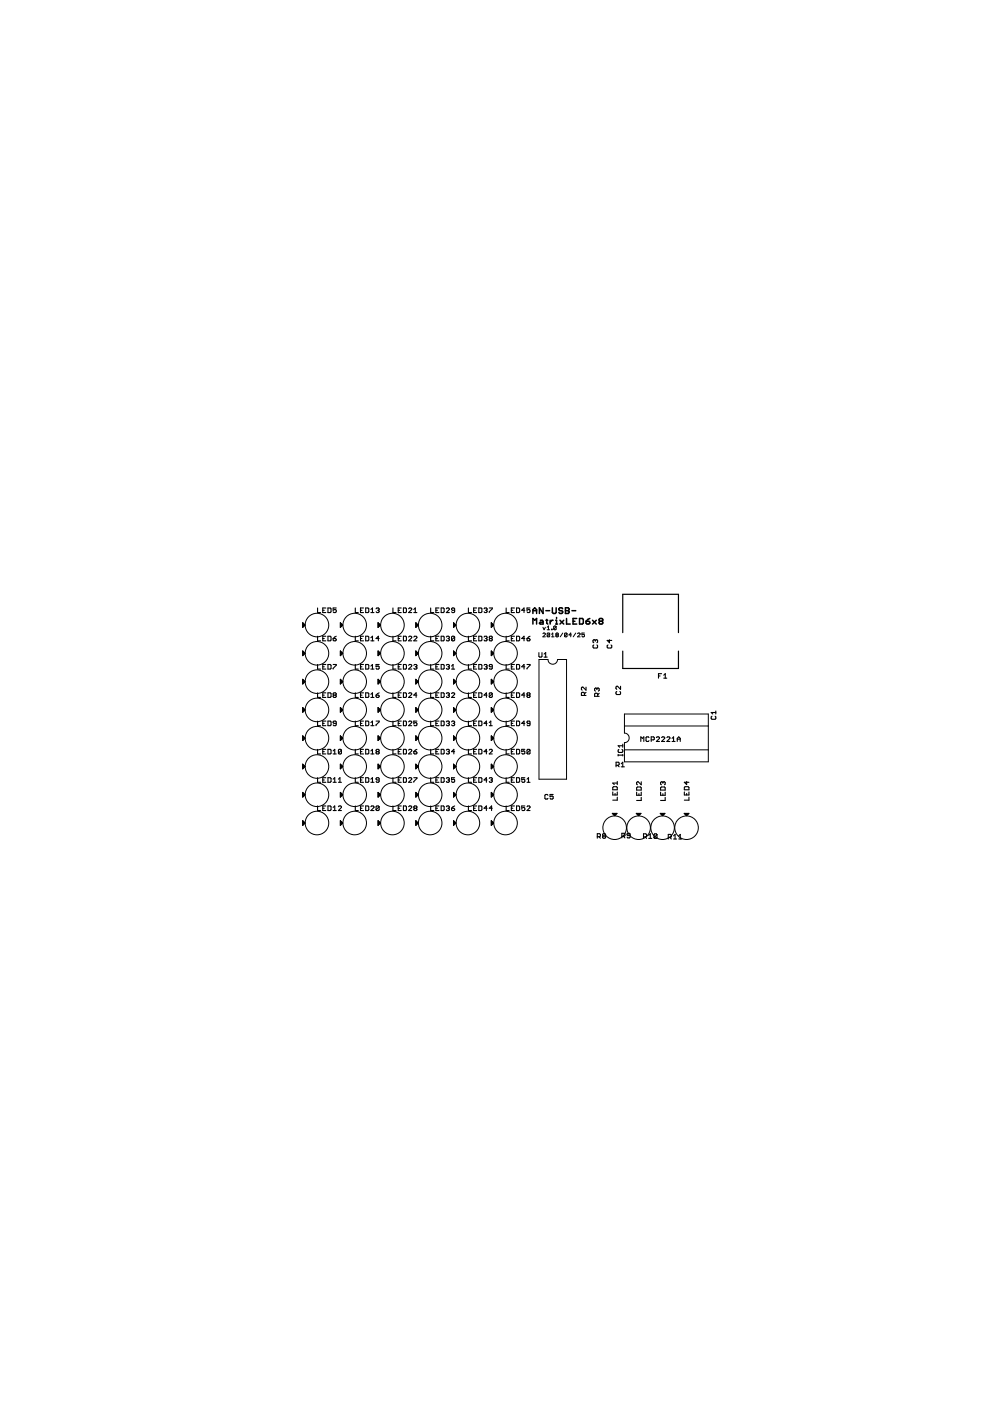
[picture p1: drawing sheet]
<svg xmlns="http://www.w3.org/2000/svg" width="210mm" height="297mm" viewBox="0 0 210 297" stroke-linecap="round" stroke-linejoin="round" font-family="sans-serif">
<g fill="none" stroke="#000" stroke-width=".23">
<path d="M67.3 128.9v1h.7M67.3 134.9v1h.7M68.4 129.4h.3M68.4 135.4h.3M69.1 128.9h-.7v1h.7M69.1 134.9h-.7v1h.7M69.5 128.9h.5l.2 .2v.6l-.2 .2h-.5zM69.5 134.9h.5l.2 .2v.6l-.2 .2h-.5zM70.6 135.4h.5l.2 .3-.5 .2zM71.3 128.9h-.7v.5l.4-.2 .3 .2-.2 .5-.5-.2M71.3 134.9l-.7 .5M75.3 128.9v1h.7"/>
<path d="M75.3 134.9v1h.7M76.4 129.4h.4M76.4 135.4h.4M77.1 128.9h-.7v1h.7M77.1 134.9h-.7v1h.7M77.5 128.9h.5l.2 .2v.6l-.2 .2h-.5zM77.5 134.9h.5l.2 .2v.6l-.2 .2h-.5zM78.6 129.9h.7M78.6 135.9h.7M78.6 129.2l.4-.3v1M78.6 135.2l.4-.3v1M79.7 129.1l.5-.2 .2 .2-.2 .3"/>
<path d="M80.1 129.4h.1M80.2 129.4l.2 .2-.2 .3-.5-.2M80.4 135.4h-.7l.5-.5v1M83.3 128.9v1h.7M83.3 134.9v1h.7M84.4 129.4h.4M84.4 135.4h.4M85.1 128.9h-.7v1h.7M85.1 134.9h-.7v1h.7M85.5 128.9h.5l.2 .2v.6l-.2 .2h-.5zM85.5 134.9h.5l.2 .2v.6l-.2 .2h-.5zM86.6 129.1l.2-.2 .5 .2-.7 .8h.7"/>
<path d="M86.6 135.1l.2-.2 .5 .2-.7 .8h.7M87.7 129.9h.7M87.7 135.1l.2-.2 .5 .2-.7 .8h.7M87.7 129.2l.4-.3v1M91.3 128.9v1h.7M91.3 134.9v1h.7M92.4 129.4h.4M92.4 135.4h.4M93.1 128.9h-.7v1h.7M93.1 134.9h-.7v1h.7M93.5 128.9h.5l.2 .2v.6l-.2 .2h-.5zM93.5 134.9h.5l.2 .2v.6l-.2 .2h-.5z"/>
<path d="M94.6 129.1l.2-.2h.3l.2 .2-.7 .8h.7M94.6 135.1l.2-.2h.3l.2 .2-.2 .3M95 135.4h.1M95.1 135.4l.2 .2-.2 .3h-.3l-.2-.2M96.4 129.4h-.5l-.2-.2 .2-.3 .5 .2v.6l-.2 .2-.5-.2M96.4 135.1v.6l-.2 .2-.5-.2M96.4 135.1l-.5-.2-.2 .2v.6M96.4 135.1l-.7 .6M99.3 128.9v1h.7M99.3 134.9v1h.7M100.4 129.4h.4M100.4 135.4h.4"/>
<path d="M101.1 128.9h-.7v1h.7M101.1 134.9h-.7v1h.7M101.5 128.9h.5l.2 .2v.6l-.2 .2h-.5zM101.5 134.9h.5l.2 .2v.6l-.2 .2h-.5zM102.6 129.1l.2-.2h.3l.2 .2-.2 .3M102.6 135.1l.2-.2h.3l.2 .2-.2 .3M103 129.4h.1M103 135.4h.1M103.1 129.4l.2 .2-.2 .3h-.3l-.2-.2M103.1 135.4l.2 .2-.2 .3h-.3l-.2-.2M103.7 128.9h.7l-.7 1M103.9 135.4l-.2 .2 .2 .3h.3l.2-.2-.2-.3"/>
<path d="M103.9 135.4l-.2-.2 .2-.3h.3l.2 .2-.2 .3M103.9 135.4h.3M107.3 128.9v1h.6M107.3 134.9v1h.6M108.4 129.4h.3M108.4 135.4h.3M109.1 128.9h-.7v1h.7M109.1 134.9h-.7v1h.7M109.5 128.9h.5l.2 .2v.6l-.2 .2h-.5zM109.5 134.9h.5l.2 .2v.6l-.2 .2h-.5zM111.3 129.4h-.7l.5-.5v1M111.3 135.4h-.7l.5-.5v1"/>
<path d="M111.7 135.4h.5l.2 .3-.2 .2h-.3zM112.4 128.9h-.7v.5l.5-.2 .2 .5-.2 .2h-.3l-.2-.2M112.4 134.9l-.7 .5M114.3 138.4v.8l.1 .1 .5-.1v-.8M115.4 139.3h.6M115.4 138.7l.3-.3v.9M125.9 136.7l-.2 .2 .2 .5h.7l.1-.2-.1-.5M126.2 135.8l-.1-.2-.4 .2v.3l.2 .2M126.2 135.8l.2-.2 .3 .2-.1 .5M126.2 135.8v.2M128.9 136.7l-.2 .2 .2 .5h.6l.2-.2-.2-.5M129.2 135.6v.7l-.5-.5h1"/>
<path d="M67.3 140.9v1h.7M67.3 146.9v1h.7M67.3 152.9v1h.7M67.3 158.9v1h.7M68.4 141.4h.3M68.4 147.4h.3M68.4 153.4h.3M68.4 159.4h.3M69.1 140.9h-.7v1h.7M69.1 146.9h-.7v1h.7M69.1 152.9h-.7v1h.7M69.1 158.9h-.7v1h.7"/>
<path d="M69.5 140.9h.5l.2 .2v.6l-.2 .2h-.5zM69.5 146.9h.5l.2 .1v.7l-.2 .2h-.5zM69.5 152.9h.5l.2 .2v.6l-.2 .2h-.5zM69.5 158.9h.5l.2 .1v.7l-.2 .2h-.5zM70.6 140.9h.7l-.7 1M70.6 159.9h.7M70.6 159.2l.4-.3v1M70.8 147.4l-.2-.2 .2-.3 .5 .1-.2 .4M70.8 147.4l-.2 .1 .2 .4 .5-.2-.2-.3M70.8 147.4h.3M71.3 153.4h-.5l-.2-.2 .2-.3 .5 .2v.6l-.2 .2-.5-.2M72.4 159v.7l-.2 .2-.4-.2"/>
<path d="M72.4 159l-.2-.1h-.3l-.1 .1v.7M72.4 159l-.6 .7M75.3 140.9v1h.7M75.3 146.9v1h.7M75.3 152.9v1h.7M75.3 158.9v1h.7M76.4 141.4h.4M76.4 147.4h.4M76.4 153.4h.4M76.4 159.4h.4M77.1 140.9h-.7v1h.7M77.1 146.9h-.7v1h.7"/>
<path d="M77.1 152.9h-.7v1h.7M77.1 158.9h-.7v1h.7M77.5 140.9h.5l.2 .2v.6l-.2 .2h-.5zM77.5 146.9h.5l.2 .1v.7l-.2 .2h-.5zM77.5 152.9h.5l.2 .2v.6l-.2 .2h-.5zM77.5 158.9h.5l.2 .1v.7l-.2 .2h-.5zM78.6 141.9h.7M78.6 147.9h.7M78.6 153.9h.7M78.6 159.9h.7M78.6 141.2l.4-.3v1M78.6 147.2l.4-.3v1"/>
<path d="M78.6 153.2l.4-.3v1M78.6 159.2l.4-.3v1M79.7 147.4h.5l.2 .3-.5 .2zM79.7 152.9h.7l-.7 1M79.9 159.4l-.2 .1 .2 .4 .5-.2-.2-.3M79.9 159.4l-.2-.2 .2-.3 .5 .1-.2 .4M79.9 159.4h.3M80.4 140.9h-.7v.5l.4-.2 .3 .2v.3l-.2 .2-.5-.2M80.4 146.9l-.7 .5M83.3 140.9v1h.7M83.3 146.9v1h.7M83.3 152.9v1h.7"/>
<path d="M83.3 158.9v1h.7M84.4 141.4h.4M84.4 147.4h.4M84.4 153.4h.4M84.4 159.4h.4M85.1 140.9h-.7v1h.7M85.1 146.9h-.7v1h.7M85.1 152.9h-.7v1h.7M85.1 158.9h-.7v1h.7M85.5 140.9h.5l.2 .2v.6l-.2 .2h-.5zM85.5 146.9h.5l.2 .1v.7l-.2 .2h-.5zM85.5 152.9h.5l.2 .2v.6l-.2 .2h-.5z"/>
<path d="M85.5 158.9h.5l.2 .1v.7l-.2 .2h-.5zM86.6 141.1l.2-.2 .5 .2v.1l-.7 .7h.7M86.6 147l.2-.1 .5 .1-.7 .9h.7M86.6 153.1l.2-.2 .5 .2-.7 .8h.7M86.6 159l.2-.1 .5 .1v.2l-.7 .7h.7M87.7 141.1l.5-.2 .2 .2-.2 .3M87.7 159.4h.5l.2 .3-.5 .2-.2-.2zM88.1 141.4h.1M88.2 141.4l.2 .1-.2 .4-.5-.2M88.4 147.4h-.7l.5-.5v1M88.4 152.9h-.7v.5l.4-.2 .3 .2-.2 .5-.5-.2M88.4 158.9l-.7 .5"/>
<path d="M91.3 140.9v1h.7M91.3 146.9v1h.7M91.3 152.9v1h.7M91.3 158.9v1h.7M92.4 141.4h.4M92.4 147.4h.4M92.4 153.4h.4M92.4 159.4h.4M93.1 140.9h-.7v1h.7M93.1 146.9h-.7v1h.7M93.1 152.9h-.7v1h.7M93.1 158.9h-.7v1h.7"/>
<path d="M93.5 140.9h.5l.2 .2v.6l-.2 .2h-.5zM93.5 146.9h.5l.2 .1v.7l-.2 .2h-.5zM93.5 152.9h.5l.2 .2v.6l-.2 .2h-.5zM93.5 158.9h.5l.2 .1v.7l-.2 .2h-.5zM94.6 141.1l.2-.2h.3l.2 .2-.2 .3M94.6 147l.5-.1 .2 .1-.2 .4M94.6 153.1l.2-.2h.3l.2 .2-.2 .3M94.6 159l.2-.1h.3l.2 .1-.2 .4M95 141.4h.1M95 147.4h.1M95 153.4h.1M95 159.4h.1"/>
<path d="M95.1 141.4l.2 .1-.2 .4-.5-.2M95.1 147.4l.2 .1-.2 .4h-.3l-.2-.2M95.1 153.4l.2 .1-.2 .4h-.3l-.2-.2M95.1 159.4l.2 .1-.2 .4-.5-.2M95.7 141.9h.7M95.7 147l.2-.1 .5 .1-.7 .9h.7M95.7 153.1l.5-.2 .2 .2-.2 .3M95.7 141.2l.4-.3v1M96.1 153.4h.1M96.2 153.4l.2 .1-.2 .4-.5-.2M96.4 159.4h-.7l.5-.5v1M99.3 140.9v1h.7"/>
<path d="M99.3 146.9v1h.7M99.3 152.9v1h.7M99.3 158.9v1h.7M100.4 141.4h.4M100.4 147.4h.4M100.4 153.4h.4M100.4 159.4h.4M101.1 140.9h-.7v1h.7M101.1 146.9h-.7v1h.7M101.1 152.9h-.7v1h.7M101.1 158.9h-.7v1h.7M101.5 140.9h.5l.2 .2v.6l-.2 .2h-.5z"/>
<path d="M101.5 146.9h.5l.2 .1v.7l-.2 .2h-.5zM101.5 152.9h.5l.2 .2v.6l-.2 .2h-.5zM101.5 158.9h.5l.2 .1v.7l-.2 .2h-.5zM102.6 141.1l.2-.2h.3l.2 .2-.2 .3M103 141.4h.1M103.1 141.4l.2 .1-.2 .4-.5-.2M103.3 147.4h-.7l.5-.5v1M103.3 153.4h-.7l.5-.5v1M103.3 159.4h-.7l.5-.5v1M103.7 153.9h.7M103.7 159l.2-.1h.3l.2 .1-.7 .9h.7M103.7 153.2l.4-.3v1"/>
<path d="M104.4 141.4h-.5l-.2-.2 .2-.3h.3l.2 .2v.6l-.2 .2-.5-.2M104.4 147v.7l-.2 .2h-.3l-.2-.2M104.4 147l-.2-.1-.5 .1v.7M104.4 147l-.7 .7M107.3 140.9v1h.6M107.3 146.9v1h.6M107.3 152.9v1h.6M107.3 158.9v1h.6M108.4 141.4h.3M108.4 147.4h.3M108.4 153.4h.3M108.4 159.4h.3"/>
<path d="M109.1 140.9h-.7v1h.7M109.1 146.9h-.7v1h.7M109.1 152.9h-.7v1h.7M109.1 158.9h-.7v1h.7M109.5 140.9h.5l.2 .2v.6l-.2 .2h-.5zM109.5 146.9h.5l.2 .1v.7l-.2 .2h-.5zM109.5 152.9h.5l.2 .2v.6l-.2 .2h-.5zM109.5 158.9h.5l.2 .1v.7l-.2 .2h-.5zM111.3 141.4h-.7l.5-.5v1M111.3 147.4h-.7l.5-.5v1M111.3 153.4h-.7l.5-.5v1M111.3 158.9h-.7v.5l.4-.2 .3 .2v.3l-.2 .2-.5-.2"/>
<path d="M111.7 140.9h.7l-.7 1M111.9 147.4l-.2 .1 .2 .4h.3l.2-.2-.2-.3M111.9 147.4l-.2-.2 .2-.3 .5 .1-.2 .4M111.9 147.4h.3M112.4 153.4h-.5l-.2-.2 .2-.3h.3l.2 .2v.6l-.2 .2h-.3l-.2-.2M112.4 159v.7l-.2 .2-.5-.2M112.4 159l-.2-.1h-.3l-.2 .1v.7M112.4 159l-.7 .7M123.9 147.4v-.4l-.1-.2h-.4l-.1 .2v.4h.9M124.2 145.7v.6l-.6-.6-.3 .1 .1 .5M124.2 146.8l-.3 .3M126.6 146l-.2-.1-.3 .1 .1 .5"/>
<path d="M126.6 146l.1-.1 .3 .1-.1 .5M126.6 146v.2M126.7 147.6v-.4l-.5-.2-.1 .2v.4h.9M127 147l-.3 .3M130.8 146.6l-.2 .2 .2 .5h.6l.2-.2-.2-.5M131.1 160v.3M131.2 158.9l-.1 .1 .1 .5h.7l.1-.1v-.4l-.1-.1M131.6 145.5v.7l-.7-.7-.3 .2 .2 .5M132 157.8v.6M132 160v.3M132 158.1h-.9l.3 .3M135.9 157.2v-1l.3 .3 .3-.3v1"/>
<path d="M137.6 156.4l-.1-.2-.5 .2v.6l.1 .2h.4l.1-.2M138.1 156.9h.5l.1-.2v-.3l-.1-.2h-.5v1M139.2 156.4l.1-.2 .5 .2-.6 .8h.6M139.6 143.3h.4M140.3 156.4l.1-.2 .5 .2-.6 .8h.6M140.3 142.8h-.7v1M140.7 143.2l.4-.4v1M140.7 143.8h.7M141.4 156.4l.1-.2 .5 .2-.6 .8h.6M142.5 157.2h.6M142.5 156.5l.3-.3v1M143.6 157.2v-.7l.3-.3 .3 .3v.7"/>
<path d="M143.6 156.7h.6M151 151.8l-.2 .2 .2 .5h.6l.2-.2-.2-.5M151.8 150.7v.7M151.8 151.1h-1l.3 .3M67.3 164.9v1h.7M67.3 170.9v1h.7M68.4 165.4h.3M68.4 171.4h.3M69.1 164.9h-.7v1h.7M69.1 170.9h-.7v1h.7M69.5 164.9h.5l.2 .1v.7l-.2 .2h-.5zM69.5 170.9h.5l.2 .1v.7l-.2 .2h-.5z"/>
<path d="M70.6 165.9h.7M70.6 165.2l.4-.3v1M70.6 171.2l.4-.3v1M70.6 171.9h.7M71.8 165.9h.6M71.8 171l.1-.1h.3l.2 .1-.6 .9h.6M71.8 165.2l.3-.3v1M75.3 164.9v1h.7M75.3 170.9v1h.7M76.4 165.4h.4M76.4 171.4h.4M77.1 164.9h-.7v1h.7"/>
<path d="M77.1 170.9h-.7v1h.7M77.5 164.9h.5l.2 .1v.7l-.2 .2h-.5zM77.5 170.9h.5l.2 .1v.7l-.2 .2h-.5zM78.6 165.9h.7M78.6 171l.2-.1 .5 .1-.7 .9h.7M78.6 165.2l.4-.3v1M80.4 165.4h-.5l-.2-.2 .2-.3 .5 .1v.7l-.2 .2-.5-.2M80.4 171v.7l-.2 .2-.5-.2M80.4 171l-.5-.1-.2 .1v.7M80.4 171l-.7 .7M83.3 164.9v1h.7M83.3 170.9v1h.7"/>
<path d="M84.4 165.4h.4M84.4 171.4h.4M85.1 164.9h-.7v1h.7M85.1 170.9h-.7v1h.7M85.5 164.9h.5l.2 .1v.7l-.2 .2h-.5zM85.5 170.9h.5l.2 .1v.7l-.2 .2h-.5zM86.6 165l.2-.1 .5 .1-.7 .9h.7M86.6 171l.2-.1 .5 .1-.7 .9h.7M87.7 164.9h.7l-.7 1M87.9 171.4l-.2 .1 .2 .4 .5-.2-.2-.3M87.9 171.4l-.2-.2 .2-.3 .5 .1-.2 .4M87.9 171.4h.3"/>
<path d="M91.3 164.9v1h.7M91.3 170.9v1h.7M92.4 165.4h.4M92.4 171.4h.4M93.1 164.9h-.7v1h.7M93.1 170.9h-.7v1h.7M93.5 164.9h.5l.2 .1v.7l-.2 .2h-.5zM93.5 170.9h.5l.2 .1v.7l-.2 .2h-.5zM94.6 165l.5-.1 .2 .1-.2 .4M94.6 171l.2-.1h.3l.2 .1-.2 .4M95 165.4h.1M95 171.4h.1"/>
<path d="M95.1 165.4l.2 .1-.2 .4h-.3l-.2-.2M95.1 171.4l.2 .1-.2 .4h-.3l-.2-.2M95.7 171.4h.5l.2 .3-.5 .2zM96.4 164.9h-.7v.5l.4-.2 .3 .2-.2 .5-.5-.2M96.4 170.9l-.7 .5M99.3 164.9v1h.7M99.3 170.9v1h.7M100.4 165.4h.4M100.4 171.4h.4M101.1 164.9h-.7v1h.7M101.1 170.9h-.7v1h.7M101.5 164.9h.5l.2 .1v.7l-.2 .2h-.5z"/>
<path d="M101.5 170.9h.5l.2 .1v.7l-.2 .2h-.5zM103.3 165.4h-.7l.5-.5v1M103.3 171.4h-.7l.5-.5v1M103.7 165l.5-.1 .2 .1-.2 .4M104.1 165.4h.1M104.2 165.4l.2 .1-.2 .4h-.3l-.2-.2M104.4 171.4h-.7l.5-.5v1M107.3 164.9v1h.6M107.3 170.9v1h.6M108.4 165.4h.3M108.4 171.4h.3M109.1 164.9h-.7v1h.7"/>
<path d="M109.1 170.9h-.7v1h.7M109.5 164.9h.5l.2 .1v.7l-.2 .2h-.5zM109.5 170.9h.5l.2 .1v.7l-.2 .2h-.5zM111.3 164.9h-.7v.5l.4-.2 .3 .2-.2 .5-.5-.2M111.3 170.9h-.7v.5l.4-.2 .3 .2-.2 .5-.5-.2M111.7 165.9h.7M111.7 171l.2-.1h.3l.2 .1-.7 .9h.7M111.7 165.2l.4-.3v1M116.2 168.6l-.2-.2-.5 .2v.7l.2 .1 .5-.1M117.3 168.4h-.7v.5l.5-.1 .2 .1v.4l-.2 .1-.5-.1M126.6 177.4h.5l.2-.2v-.3l-.2-.1h-.5v.9M127 177.4l.3 .3"/>
<path d="M127.9 177.2l-.1-.1 .1-.3 .5 .1-.2 .3M127.9 177.2l-.1 .2 .1 .3 .5-.1-.2-.4M127.9 177.2h.3M129.9 167.9v.7h1v-.7M130.1 166.8h.6l.2 .2v.4h-1v-.4zM130.4 168.2v.4M130.6 162.3h.5l.2-.5-.2-.2h-.5v1M130.9 169v.7h-1M130.9 165.7v.6M130.9 166h-1l.3 .3M130.9 162.3l.4 .3M131.1 160.1h.9"/>
<path d="M131.7 161.9l.3-.3v1M131.7 162.6h.7M131.8 177.3h.5l.2-.1v-.4l-.2-.1h-.5v1M132.2 177.3l.3 .4M133.6 177.2h-.5l-.2-.2 .2-.3 .5 .1v.7l-.2 .2-.5-.2M135 167l.1-.1h.7l.2 .1v.5h-1zM135 168v.6h1v-.6M135.5 168.3v.3M136 165.8v.6l-.9-.6-.1 .1v.3l.1 .2M136 169.1v.6h-1M136.4 177.4h.5l.2-.4-.2-.2h-.5v1M136.8 177.4l.3 .4"/>
<path d="M137.5 177.1l.4-.3v1M137.5 177.8h.7M139.3 177l-.2-.2h-.3l-.1 .2v.6M139.3 177v.6l-.2 .2-.4-.2M139.3 177l-.6 .6M140.1 167l.1-.1h.7l.1 .1v.5h-.9zM140.1 168v.6h.9v-.6M140.5 165.9l.2-.1 .3 .1-.1 .5M140.5 165.9l-.1-.1-.3 .1v.3l.1 .2M140.5 165.9v.2M140.5 168.3v.3M141 169.1v.6h-.9"/>
<path d="M141.7 177.6h.5l.1-.5-.1-.2h-.5v1M142 177.6l.3 .3M142.8 177.2l.3-.3v1M142.8 177.9h.6M143.9 177.2l.3-.3v1M143.9 177.9h.6M145.1 167.9v.7h1v-.7M145.2 166.8h.7l.2 .2v.4h-1v-.4zM145.6 165.7v.6l-.5-.4h1M145.6 168.2v.4M146.1 169v.7h-1"/>
</g>
<g fill="none" stroke="#000" stroke-width=".32">
<path d="M113 130.1v-.8l.4-.4 .4 .4v.8M113 132.3v-1.2l.4 .4 .4-.4v1.2M113 129.5h.8M114.6 131.5h.4l.1 .2v.6h-.5l-.2-.2 .2-.2h.5M115.1 128.9v1.2l-.7-1.2v1.2M115.7 129.5h.8M115.7 131.5h.4M115.9 131.3v.8l.2 .2M116.6 131.5v.8M117.1 128.9v1l.2 .2h.4l.2-.2v-1M117.3 131.5h-.2l-.5 .4M117.8 131.5h.2v.8"/>
<path d="M117.8 132.3h.4M118 130.9v.2M118.7 131.5l.8 .8M119.3 129.1l-.2-.2h-.4l-.2 .2 .2 .4h.4l.2 .2-.2 .4h-.4l-.2-.2M119.5 131.5l-.8 .8M119.9 129.5h.6M119.9 128.9h.6l.2 .2-.2 .4 .2 .4-.2 .2h-.6zM120.1 131.1v1.2h.8M121.3 129.5h.8M121.5 131.7h.4M122.3 131.1h-.8v1.2h.8M122.9 131.1h.6l.2 .2v.8l-.2 .2h-.6z"/>
<path d="M124.2 131.7h.6l.3 .4-.3 .2h-.3l-.3-.2zM125.1 131.1l-.9 .6M125.6 131.5l.8 .8M126.4 131.5l-.8 .8M127.2 131.7l-.2 .2 .2 .4h.4l.2-.2-.2-.4M127.2 131.7l-.2-.2 .2-.4h.4l.2 .2-.2 .4M127.2 131.7h.4"/>
</g>
<g fill="none" stroke="#000" stroke-width=".21">
<path d="M64.2 132.7h.3M64.2 132l.5 .5M64.2 132v1l.5-.5M64.2 138v1l.5-.5M64.2 133h.1M64.2 132.9h.1M64.2 132.8h.2M64.2 132.6h.4M64.2 132.5h.5M64.2 132.4h.4M64.2 132.3h.3M64.2 132.2h.2"/>
<path d="M64.2 132.1h.1M64.2 138l.5 .5M64.2 139h.1M64.2 138.9h.1M64.2 138.8h.2M64.2 138.7h.3M64.2 138.6h.4M64.2 138.5h.5M64.2 138.4h.4M64.2 138.3h.3M64.2 138.2h.2M64.2 138.1h.1"/>
<path d="M64.2 138h.1M72.2 132.7h.3M72.2 133h.1M72.2 132.9h.1M72.2 132.8h.2M72.2 132.6h.4M72.2 132.5h.5M72.2 132.4h.4M72.2 132.3h.3M72.2 132.2h.2M72.2 132.1h.1M72.2 139h.1"/>
<path d="M72.2 138.9h.1M72.2 138.8h.2M72.2 138.7h.3M72.2 138.6h.4M72.2 138.5h.5M72.2 138.4h.4M72.2 138.3h.3M72.2 138.2h.2M72.2 138.1h.1M72.2 138h.1M72.2 132l.5 .5M72.2 132v1l.5-.5"/>
<path d="M72.2 138v1l.5-.5M72.2 138l.5 .5M80.2 132.7h.3M80.2 133h.1M80.2 132.9h.1M80.2 132.8h.2M80.2 132.6h.4M80.2 132.5h.5M80.2 132.4h.4M80.2 132.3h.3M80.2 132.2h.2M80.2 132.1h.1"/>
<path d="M80.2 139h.1M80.2 138.9h.1M80.2 138.8h.2M80.2 138.7h.3M80.2 138.6h.4M80.2 138.5h.5M80.2 138.4h.4M80.2 138.3h.3M80.2 138.2h.2M80.2 138.1h.1M80.2 138h.1M80.2 132l.5 .5"/>
<path d="M80.2 132v1l.5-.5M80.2 138v1l.5-.5M80.2 138l.5 .5M88.2 132.7h.3M88.2 133h.1M88.2 132.9h.1M88.2 132.8h.2M88.2 132.6h.4M88.2 132.5h.5M88.2 132.4h.4M88.2 132.3h.3M88.2 132.2h.2"/>
<path d="M88.2 132.1h.1M88.2 139h.1M88.2 138.9h.1M88.2 138.8h.2M88.2 138.7h.3M88.2 138.6h.4M88.2 138.5h.5M88.2 138.4h.4M88.2 138.3h.3M88.2 138.2h.2M88.2 138.1h.1M88.2 138h.1"/>
<path d="M88.2 138v1l.5-.5M88.2 132l.5 .5M88.2 132v1l.5-.5M88.2 138l.5 .5M96.2 132.7h.3M96.2 133h.1M96.2 132.9h.1M96.2 132.8h.2M96.2 132.6h.4M96.2 132.5h.5M96.2 132.4h.4M96.2 132.3h.3"/>
<path d="M96.2 132.2h.2M96.2 132.1h.1M96.2 139h.1M96.2 138.9h.1M96.2 138.8h.2M96.2 138.7h.3M96.2 138.6h.4M96.2 138.5h.5M96.2 138.4h.4M96.2 138.3h.3M96.2 138.2h.2M96.2 138.1h.1"/>
<path d="M96.2 138h.1M96.2 132v1l.5-.5M96.2 138v1l.5-.5M96.2 132l.5 .5M96.2 138l.5 .5M104.2 132.7h.3M104.2 133h.1M104.2 132.9h.1M104.2 132.8h.2M104.2 132.6h.4M104.2 132.5h.4M104.2 132.4h.4"/>
<path d="M104.2 132.3h.3M104.2 132.2h.2M104.2 132.1h.1M104.2 139h.1M104.2 138.9h.1M104.2 138.8h.2M104.2 138.7h.3M104.2 138.6h.4M104.2 138.5h.4M104.2 138.4h.4M104.2 138.3h.3M104.2 138.2h.2"/>
<path d="M104.2 138.1h.1M104.2 138h.1M104.2 132l.5 .5-.5 .5zM104.2 138l.5 .5-.5 .5zM114.3 139.8h1.9a1.02 1.02 0 0 0 1 1 1.02 1.02 0 0 0 1-1h1.9v25.4h-5.8zM115.1 133l.3 .5 .2-.5M115.1 134.4l.1-.2 .4 .2-.5 .6h.5M116 133l.3-.3v.8M116 133.5h.5M116.5 134.4v.5l-.1 .1-.4-.1M116.5 134.4l-.4-.2-.1 .7M116.5 134.4l-.5 .5"/>
<path d="M116.9 133.4l.2 .1zM116.9 135h.6M116.9 134.5l.3-.3v.8M117.9 132.9l-.1 .6-.4-.1M117.9 132.9l-.1-.2-.4 .2v.5M117.9 132.9l-.5 .5M118 134.6l-.1 .2 .1 .2 .4-.1-.1-.3M118 134.6l-.1-.1 .1-.3 .4 .2-.1 .2M118 134.6h.3M119.3 134.2l-.5 .8M120.2 134.4v.5l-.1 .1-.4-.1M120.2 134.4l-.4-.2-.1 .7"/>
<path d="M120.2 134.4l-.5 .5M121.2 134.6h-.6l.4-.4v.8M122.1 134.2l-.6 .8M122.4 134.4l.2-.2 .4 .2-.6 .6h.6M123.9 134.2h-.5v.4l.3-.1 .2 .1-.1 .4-.4-.1M64.2 144v1l.5-.5M64.2 150l.5 .5-.5 .5zM64.2 144l.5 .5M64.2 145h.1M64.2 144.9h.1M64.2 144.8h.2M64.2 144.7h.3"/>
<path d="M64.2 144.6h.4M64.2 144.5h.5M64.2 144.4h.4M64.2 144.3h.3M64.2 144.2h.2M64.2 144.1h.1M64.2 144h.1M64.2 151h.1M64.2 150.9h.1M64.2 150.8h.2M64.2 150.7h.3M64.2 150.6h.4"/>
<path d="M64.2 150.5h.5M64.2 150.4h.4M64.2 150.3h.3M64.2 150.2h.2M64.2 150.1h.1M64.2 157h.1M64.2 156.9h.1M64.2 156.8h.2M64.2 156.7h.3M64.2 156.6h.4M64.2 156.5h.5M64.2 156.4h.4"/>
<path d="M64.2 156.3h.3M64.2 156.2h.2M64.2 156.1h.1M64.2 156h.1M64.7 156.5l-.5-.5v1M64.7 156.5l-.5 .5M72.2 145h.1M72.2 144.9h.1M72.2 144.8h.2M72.2 144.7h.3M72.2 144.6h.4M72.2 144.5h.5"/>
<path d="M72.2 144.4h.4M72.2 144.3h.3M72.2 144.2h.2M72.2 144.1h.1M72.2 144h.1M72.2 151h.1M72.2 150.9h.1M72.2 150.8h.2M72.2 150.7h.3M72.2 150.6h.4M72.2 150.5h.5M72.2 150.4h.4"/>
<path d="M72.2 150.3h.3M72.2 150.2h.2M72.2 150.1h.1M72.2 157h.1M72.2 156.9h.1M72.2 156.8h.2M72.2 156.7h.3M72.2 156.6h.4M72.2 156.5h.5M72.2 156.4h.4M72.2 156.3h.3M72.2 156.2h.2"/>
<path d="M72.2 156.1h.1M72.2 156h.1M72.2 144v1l.5-.5M72.2 150l.5 .5-.5 .5zM72.2 144l.5 .5M72.7 156.5l-.5-.5v1M72.7 156.5l-.5 .5M80.2 145h.1M80.2 144.9h.1M80.2 144.8h.2M80.2 144.7h.3M80.2 144.6h.4"/>
<path d="M80.2 144.5h.5M80.2 144.4h.4M80.2 144.3h.3M80.2 144.2h.2M80.2 144.1h.1M80.2 144h.1M80.2 151h.1M80.2 150.9h.1M80.2 150.8h.2M80.2 150.7h.3M80.2 150.6h.4M80.2 150.5h.5"/>
<path d="M80.2 150.4h.4M80.2 150.3h.3M80.2 150.2h.2M80.2 150.1h.1M80.2 157h.1M80.2 156.9h.1M80.2 156.8h.2M80.2 156.7h.3M80.2 156.6h.4M80.2 156.5h.5M80.2 156.4h.4M80.2 156.3h.3"/>
<path d="M80.2 156.2h.2M80.2 156.1h.1M80.2 156h.1M80.2 144v1l.5-.5M80.2 150l.5 .5-.5 .5zM80.2 144l.5 .5M80.7 156.5l-.5-.5v1M80.7 156.5l-.5 .5M88.2 145h.1M88.2 144.9h.1M88.2 144.8h.2M88.2 144.7h.3"/>
<path d="M88.2 144.6h.4M88.2 144.5h.5M88.2 144.4h.4M88.2 144.3h.3M88.2 144.2h.2M88.2 144.1h.1M88.2 144h.1M88.2 151h.1M88.2 150.9h.1M88.2 150.8h.2M88.2 150.7h.3M88.2 150.6h.4"/>
<path d="M88.2 150.5h.5M88.2 150.4h.4M88.2 150.3h.3M88.2 150.2h.2M88.2 150.1h.1M88.2 157h.1M88.2 156.9h.1M88.2 156.8h.2M88.2 156.7h.3M88.2 156.6h.4M88.2 156.5h.5M88.2 156.4h.4"/>
<path d="M88.2 156.3h.3M88.2 156.2h.2M88.2 156.1h.1M88.2 156h.1M88.2 144v1l.5-.5M88.2 150l.5 .5-.5 .5zM88.2 144l.5 .5M88.7 156.5l-.5-.5v1M88.7 156.5l-.5 .5M96.2 145h.1M96.2 144.9h.1M96.2 144.8h.2"/>
<path d="M96.2 144.7h.3M96.2 144.6h.4M96.2 144.5h.5M96.2 144.4h.4M96.2 144.3h.3M96.2 144.2h.2M96.2 144.1h.1M96.2 144h.1M96.2 151h.1M96.2 150.9h.1M96.2 150.8h.2M96.2 150.7h.3"/>
<path d="M96.2 150.6h.4M96.2 150.5h.5M96.2 150.4h.4M96.2 150.3h.3M96.2 150.2h.2M96.2 150.1h.1M96.2 157h.1M96.2 156.9h.1M96.2 156.8h.2M96.2 156.7h.3M96.2 156.6h.4M96.2 156.5h.5"/>
<path d="M96.2 156.4h.4M96.2 156.3h.3M96.2 156.2h.2M96.2 156.1h.1M96.2 156h.1M96.2 144v1l.5-.5M96.2 150l.5 .5-.5 .5zM96.2 144l.5 .5M96.7 156.5l-.5-.5v1M96.7 156.5l-.5 .5M104.2 145h.1M104.2 144.9h.1"/>
<path d="M104.2 144.8h.2M104.2 144.7h.3M104.2 144.6h.4M104.2 144.5h.5M104.2 144.4h.4M104.2 144.3h.3M104.2 144.2h.2M104.2 144.1h.1M104.2 144h.1M104.2 151h.1M104.2 150.9h.1M104.2 150.8h.2"/>
<path d="M104.2 150.7h.3M104.2 150.6h.4M104.2 150.5h.5M104.2 150.4h.4M104.2 150.3h.3M104.2 150.2h.2M104.2 150.1h.1M104.2 157h.1M104.2 156.9h.1M104.2 156.8h.2M104.2 156.7h.3M104.2 156.6h.4"/>
<path d="M104.2 156.5h.5M104.2 156.4h.4M104.2 156.3h.3M104.2 156.2h.2M104.2 156.1h.1M104.2 156h.1M104.2 144v1l.5-.5M104.2 150l.5 .5-.5 .5zM104.2 144l.5 .5M104.7 156.5l-.5-.5v1M104.7 156.5l-.5 .5M132.4 151.4h17.8v10.1h-17.8v-4a1.02 1.02 0 0 0 1-1.1 1.02 1.02 0 0 0-1-1z"/>
<path d="M132.4 153.9h17.8M132.4 159h17.8M64.2 162l.5 .5-.5 .5zM64.2 168l.5 .5-.5 .5zM64.2 174l.5 .5-.5 .5zM64.2 163h.1M64.2 162.9h.1M64.2 162.8h.2M64.2 162.7h.3M64.2 162.6h.4M64.2 162.5h.5M64.2 162.4h.4"/>
<path d="M64.2 162.3h.3M64.2 162.2h.2M64.2 162.1h.1M64.2 162h.1M64.2 169h.1M64.2 168.9h.1M64.2 168.8h.2M64.2 168.7h.3M64.2 168.6h.4M64.2 168.5h.5M64.2 168.4h.4M64.2 168.3h.3"/>
<path d="M64.2 168.2h.2M64.2 168.1h.1M64.2 168h.1M64.2 175h.1M64.2 174.9h.1M64.2 174.8h.2M64.2 174.7h.3M64.2 174.6h.4M64.2 174.5h.5M64.2 174.4h.4M64.2 174.3h.3M64.2 174.2h.2"/>
<path d="M64.2 174.1h.1M64.2 174h.1M72.2 163h.1M72.2 162.9h.1M72.2 162.8h.2M72.2 162.7h.3M72.2 162.6h.4M72.2 162.5h.5M72.2 162.4h.4M72.2 162.3h.3M72.2 162.2h.2M72.2 162.1h.1"/>
<path d="M72.2 162h.1M72.2 169h.1M72.2 168.9h.1M72.2 168.8h.2M72.2 168.7h.3M72.2 168.6h.4M72.2 168.5h.5M72.2 168.4h.4M72.2 168.3h.3M72.2 168.2h.2M72.2 168.1h.1M72.2 168h.1"/>
<path d="M72.2 175h.1M72.2 174.9h.1M72.2 174.8h.2M72.2 174.7h.3M72.2 174.6h.4M72.2 174.5h.5M72.2 174.4h.4M72.2 174.3h.3M72.2 174.2h.2M72.2 174.1h.1M72.2 174h.1M72.2 162l.5 .5-.5 .5z"/>
<path d="M72.2 168l.5 .5-.5 .5zM72.2 174l.5 .5-.5 .5zM80.2 163h.1M80.2 162.9h.1M80.2 162.8h.2M80.2 162.7h.3M80.2 162.6h.4M80.2 162.5h.5M80.2 162.4h.4M80.2 162.3h.3M80.2 162.2h.2M80.2 162.1h.1"/>
<path d="M80.2 162h.1M80.2 169h.1M80.2 168.9h.1M80.2 168.8h.2M80.2 168.7h.3M80.2 168.6h.4M80.2 168.5h.5M80.2 168.4h.4M80.2 168.3h.3M80.2 168.2h.2M80.2 168.1h.1M80.2 168h.1"/>
<path d="M80.2 175h.1M80.2 174.9h.1M80.2 174.8h.2M80.2 174.7h.3M80.2 174.6h.4M80.2 174.5h.5M80.2 174.4h.4M80.2 174.3h.3M80.2 174.2h.2M80.2 174.1h.1M80.2 174h.1M80.2 162l.5 .5-.5 .5z"/>
<path d="M80.2 168l.5 .5-.5 .5zM80.2 174l.5 .5-.5 .5zM88.2 163h.1M88.2 162.9h.1M88.2 162.8h.2M88.2 162.7h.3M88.2 162.6h.4M88.2 162.5h.5M88.2 162.4h.4M88.2 162.3h.3M88.2 162.2h.2M88.2 162.1h.1"/>
<path d="M88.2 162h.1M88.2 169h.1M88.2 168.9h.1M88.2 168.8h.2M88.2 168.7h.3M88.2 168.6h.4M88.2 168.5h.5M88.2 168.4h.4M88.2 168.3h.3M88.2 168.2h.2M88.2 168.1h.1M88.2 168h.1"/>
<path d="M88.2 175h.1M88.2 174.9h.1M88.2 174.8h.2M88.2 174.7h.3M88.2 174.6h.4M88.2 174.5h.5M88.2 174.4h.4M88.2 174.3h.3M88.2 174.2h.2M88.2 174.1h.1M88.2 174h.1M88.2 162l.5 .5-.5 .5z"/>
<path d="M88.2 168l.5 .5-.5 .5zM88.2 174l.5 .5-.5 .5zM96.2 163h.1M96.2 162.9h.1M96.2 162.8h.2M96.2 162.7h.3M96.2 162.6h.4M96.2 162.5h.5M96.2 162.4h.4M96.2 162.3h.3M96.2 162.2h.2M96.2 162.1h.1"/>
<path d="M96.2 162h.1M96.2 169h.1M96.2 168.9h.1M96.2 168.8h.2M96.2 168.7h.3M96.2 168.6h.4M96.2 168.5h.5M96.2 168.4h.4M96.2 168.3h.3M96.2 168.2h.2M96.2 168.1h.1M96.2 168h.1"/>
<path d="M96.2 175h.1M96.2 174.9h.1M96.2 174.8h.2M96.2 174.7h.3M96.2 174.6h.4M96.2 174.5h.5M96.2 174.4h.4M96.2 174.3h.3M96.2 174.2h.2M96.2 174.1h.1M96.2 174h.1M96.2 168l.5 .5-.5 .5z"/>
<path d="M96.2 174l.5 .5-.5 .5zM96.2 162l.5 .5-.5 .5zM104.2 163h.1M104.2 162.9h.1M104.2 162.8h.2M104.2 162.7h.3M104.2 162.6h.4M104.2 162.5h.5M104.2 162.4h.4M104.2 162.3h.3M104.2 162.2h.2M104.2 162.1h.1"/>
<path d="M104.2 162h.1M104.2 169h.1M104.2 168.9h.1M104.2 168.8h.2M104.2 168.7h.3M104.2 168.6h.4M104.2 168.5h.5M104.2 168.4h.4M104.2 168.3h.3M104.2 168.2h.2M104.2 168.1h.1M104.2 168h.1"/>
<path d="M104.2 175h.1M104.2 174.9h.1M104.2 174.8h.2M104.2 174.7h.3M104.2 174.6h.4M104.2 174.5h.5M104.2 174.4h.4M104.2 174.3h.3M104.2 174.2h.2M104.2 174.1h.1M104.2 174h.1M104.2 162l.5 .5-.5 .5z"/>
<path d="M104.2 168l.5 .5-.5 .5zM104.2 174l.5 .5-.5 .5zM129.8 172.4h1l-.5 .6zM129.9 172.5h.9M130 172.6h.7M130.1 172.7h.5M130.2 172.8h.3M130.3 172.9h.1M134.9 172.4h1l-.5 .6zM135 172.5h.8M135 172.6h.8M135.1 172.7h.6"/>
<path d="M135.2 172.8h.4M135.3 172.9h.2M140 172.4h1l-.5 .6zM140 172.5h.9M140.1 172.6h.7M140.2 172.7h.5M140.3 172.8h.4M140.4 172.9h.1M145.1 172.4h1l-.5 .6zM145.1 172.5h.9M145.2 172.6h.7M145.3 172.7h.5"/>
<path d="M145.4 172.8h.3M145.5 172.9h.1"/>
<circle cx="67.2" cy="132.5" r="2.5"/>
<circle cx="67.2" cy="138.5" r="2.5"/>
<circle cx="75.2" cy="132.5" r="2.5"/>
<circle cx="75.2" cy="138.5" r="2.5"/>
<circle cx="83.2" cy="138.5" r="2.5"/>
<circle cx="83.2" cy="132.5" r="2.5"/>
<circle cx="91.2" cy="138.5" r="2.5"/>
<circle cx="91.2" cy="132.5" r="2.5"/>
<circle cx="99.2" cy="138.5" r="2.5"/>
<circle cx="99.2" cy="132.5" r="2.5"/>
<circle cx="107.2" cy="138.5" r="2.5"/>
<circle cx="107.2" cy="132.5" r="2.5"/>
<circle cx="67.2" cy="144.5" r="2.5"/>
<circle cx="67.2" cy="150.5" r="2.5"/>
<circle cx="67.2" cy="156.5" r="2.5"/>
<circle cx="75.2" cy="150.5" r="2.5"/>
<circle cx="75.2" cy="144.5" r="2.5"/>
<circle cx="75.2" cy="156.5" r="2.5"/>
<circle cx="83.2" cy="150.5" r="2.5"/>
<circle cx="83.2" cy="156.5" r="2.5"/>
<circle cx="83.2" cy="144.5" r="2.5"/>
<circle cx="91.2" cy="150.5" r="2.5"/>
<circle cx="91.2" cy="144.5" r="2.5"/>
<circle cx="91.2" cy="156.5" r="2.5"/>
<circle cx="99.2" cy="144.5" r="2.5"/>
<circle cx="99.2" cy="150.5" r="2.5"/>
<circle cx="99.2" cy="156.5" r="2.5"/>
<circle cx="107.2" cy="150.5" r="2.5"/>
<circle cx="107.2" cy="144.5" r="2.5"/>
<circle cx="107.2" cy="156.5" r="2.5"/>
<circle cx="67.2" cy="174.5" r="2.5"/>
<circle cx="67.2" cy="162.5" r="2.5"/>
<circle cx="67.2" cy="168.5" r="2.5"/>
<circle cx="75.2" cy="174.5" r="2.5"/>
<circle cx="75.2" cy="168.5" r="2.5"/>
<circle cx="75.2" cy="162.5" r="2.5"/>
<circle cx="83.2" cy="174.5" r="2.5"/>
<circle cx="83.2" cy="162.5" r="2.5"/>
<circle cx="83.2" cy="168.5" r="2.5"/>
<circle cx="91.2" cy="174.5" r="2.5"/>
<circle cx="91.2" cy="168.5" r="2.5"/>
<circle cx="91.2" cy="162.5" r="2.5"/>
<circle cx="99.2" cy="174.5" r="2.5"/>
<circle cx="99.2" cy="168.5" r="2.5"/>
<circle cx="99.2" cy="162.5" r="2.5"/>
<circle cx="107.2" cy="174.5" r="2.5"/>
<circle cx="107.2" cy="168.5" r="2.5"/>
<circle cx="107.2" cy="162.5" r="2.5"/>
<circle cx="130.3" cy="175.5" r="2.5"/>
<circle cx="135.4" cy="175.5" r="2.5"/>
<circle cx="140.5" cy="175.5" r="2.5"/>
<circle cx="145.6" cy="175.5" r="2.5"/>
</g>
<path d="M132 134.1v-8.1h11.8v8.1M132 138v3.7h11.8v-3.7" fill="none" stroke="#000" stroke-width=".25"/>
</svg>
